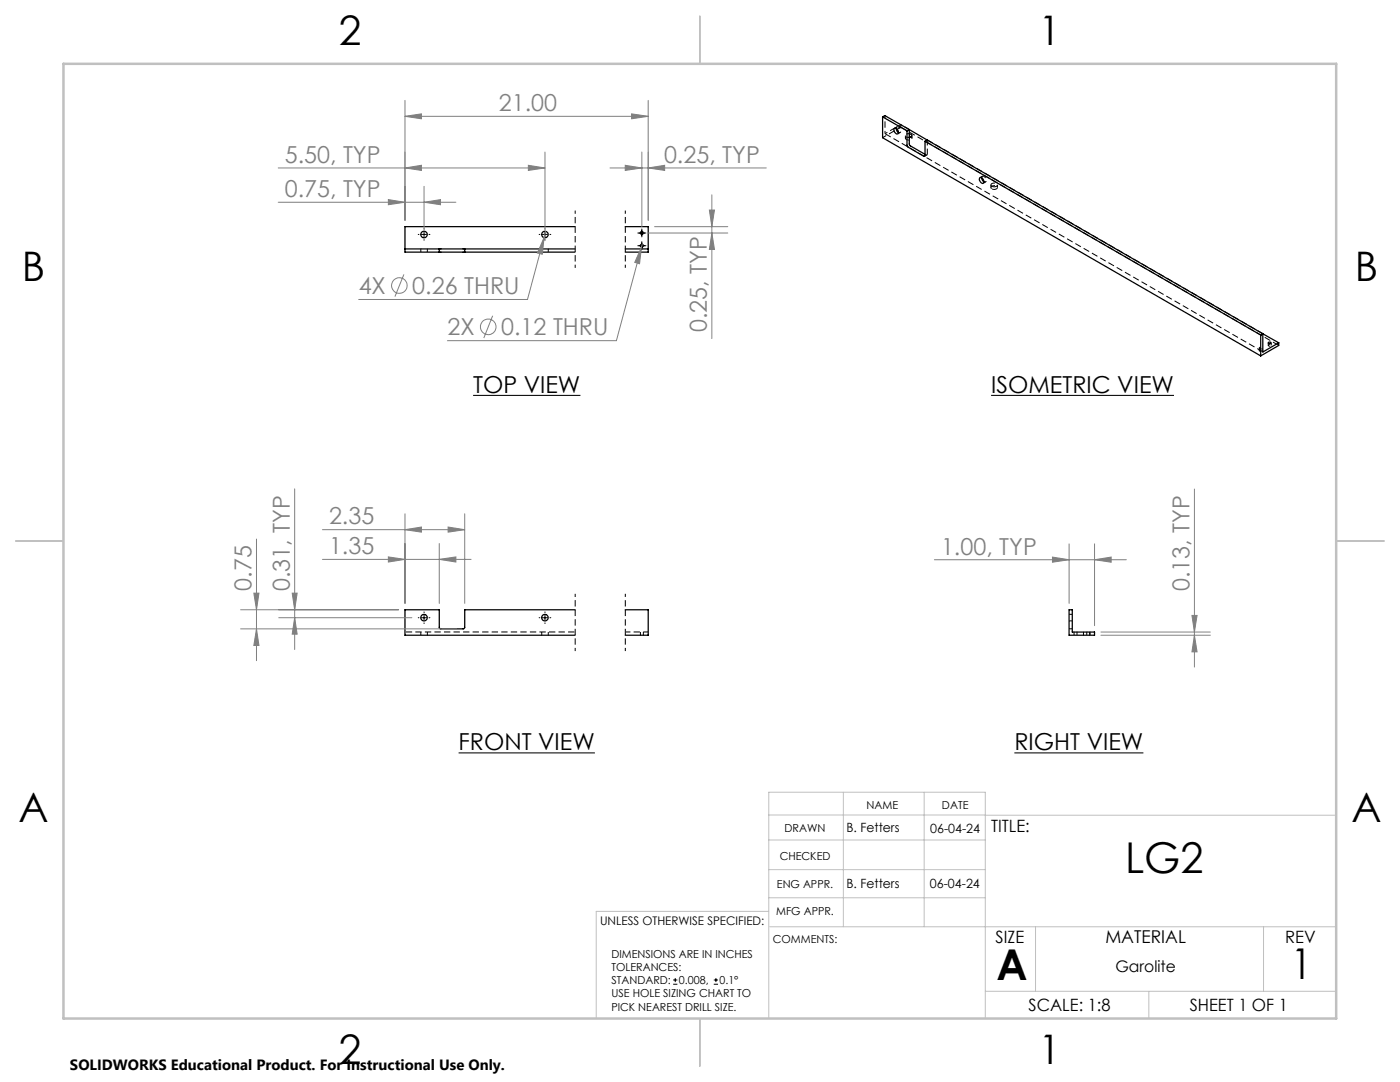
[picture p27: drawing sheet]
<svg xmlns="http://www.w3.org/2000/svg" width="279mm" height="216mm" viewBox="0 0 279 216" stroke-linecap="round" stroke-linejoin="round" font-family="sans-serif">
<defs><g id="words">
<g font-size="8.5">
<text x="224.5" y="174.2">LG2</text>
<text x="198.9" y="195.5">A</text>
<text x="257.6" y="195.4">1</text>
</g>
<g font-size="8.1">
<text x="67.6" y="8.9">2</text>
<text x="207.3" y="8.9">1</text>
<text x="4.4" y="56.1">B</text>
<text x="270.4" y="56.1">B</text>
<text x="3.7" y="164.1">A</text>
<text x="269.7" y="164.1">A</text>
<text x="67.6" y="212.4">2</text>
<text x="207.3" y="212.4">1</text>
</g>
<g font-size="4.7" fill="#808080">
<text x="99.6" y="22.2">21.00</text>
<text x="56.8" y="32.5">5.50, TYP</text>
<text x="132.5" y="32.5">0.25, TYP</text>
<text x="56.8" y="39.3">0.75, TYP</text>
<text x="71.6" y="58.7">4X</text>
<text x="82.3" y="58.7">0.26 THRU</text>
<text x="89.3" y="66.9">2X</text>
<text x="100" y="66.9">0.12 THRU</text>
<text x="141.1" y="66.3" transform="rotate(-90 141.1 66.3)">0.25, TYP</text>
<text x="65.7" y="104.6">2.35</text>
<text x="65.7" y="110.6">1.35</text>
<text x="187.8" y="110.6">1.00, TYP</text>
<text x="50.2" y="117.9" transform="rotate(-90 50.2 117.9)">0.75</text>
<text x="57.8" y="118" transform="rotate(-90 57.8 118)">0.31, TYP</text>
<text x="237.4" y="118" transform="rotate(-90 237.4 118)">0.13, TYP</text>
</g>
<g font-size="4.7">
<text x="94.4" y="78.4">TOP VIEW</text>
<text x="197.8" y="78.4">ISOMETRIC VIEW</text>
<text x="91.5" y="149.7">FRONT VIEW</text>
<text x="202.4" y="149.7">RIGHT VIEW</text>
</g>
<text font-size="3.5" x="220.6" y="188.1">MATERIAL</text>
<g font-size="3.4">
<text x="197.8" y="166">TITLE:</text>
<text x="198.7" y="188.1">SIZE</text>
<text x="256.5" y="188.2">REV</text>
<text x="205.3" y="201.7">SCALE: 1:8</text>
<text x="237.4" y="201.7">SHEET 1 OF 1</text>
</g>
<text font-size="3.2" x="222.6" y="193.9">Garolite</text>
<text font-size="3" x="14" y="213.5">SOLIDWORKS Educational Product. For Instructional Use Only.</text>
<g font-size="2.5">
<text x="168.9" y="166.1">B. Fetters</text>
<text x="185.7" y="166.2">06-04-24</text>
<text x="168.9" y="177.1">B. Fetters</text>
<text x="185.6" y="177.1">06-04-24</text>
</g>
<text font-size="2.4" x="119.8" y="184.6">UNLESS OTHERWISE SPECIFIED:</text>
<g font-size="2.2">
<text x="172.9" y="161.4">NAME</text>
<text x="188" y="161.4">DATE</text>
<text x="156.6" y="166.1">DRAWN</text>
<text x="155.6" y="171.6">CHECKED</text>
<text x="155.1" y="177.1">ENG APPR.</text>
<text x="154.9" y="182.6">MFG APPR.</text>
<text x="122" y="191.1">DIMENSIONS ARE IN INCHES</text>
<text x="154.2" y="188.1">COMMENTS:</text>
<text x="122" y="193.7">TOLERANCES:</text>
<text x="122" y="196.4">STANDARD:</text>
<text x="135.5" y="196.4">0.008,</text>
<text x="143.6" y="196.4">0.1°</text>
<text x="122" y="199">USE HOLE SIZING CHART TO</text>
<text x="122" y="201.7">PICK NEAREST DRILL SIZE.</text>
</g>
</g></defs>
<path d="M185.1 27.9v2.9M124.8 126.1h4.6" fill="none" stroke="#000" stroke-width=".2" stroke-dasharray="1.3 .6" stroke-dashoffset=".2" stroke-linecap="butt"/>
<g fill="none" stroke="#000" stroke-width=".2" stroke-dasharray="1.3 .6" stroke-linecap="butt">
<path d="M179 25.3l-.5 .3M179.2 26.7l.4-.3M179.8 24.9v.5M180.7 27.1v.5M180.9 27.3l.6 .1M182 27.6v-.5M184.5 31.2l.5-.3M184.8 30.9l.3-.1M184.8 30.9l-.2-.1M196.1 35.2l-.5 .2M196.3 36.6l.4-.3M197.8 36.9v.5"/>
<path d="M199.1 37.4v-.5M84 49.6v.7M85.3 50.3v-.7M108.1 49.6v.7M109.4 50.3v-.7M251.3 69.4v.6M251.9 70v-.6M253.1 68.4v.5M253.7 68.9v-.5M84 126.1v.6M85.3 126.7v-.6M108.1 126.1v.6"/>
<path d="M109.4 126.7v-.6M127.8 126.1v.6M128.4 126.7v-.6M213.4 125.5h.6M213.4 123.9h.6M214 122.6h-.6M214.4 126.1v.6M214.9 126.7v-.6M216.2 126.1v.6M216.9 126.1v.6M217.5 126.7v-.6"/>
</g>
<path d="M80.8 126.1h34" fill="none" stroke="#000" stroke-width=".2" stroke-dasharray="1.3 .6" stroke-dashoffset="-.2" stroke-linecap="butt"/>
<g fill="none" stroke="#000" stroke-width=".25">
<path d="M176.1 23.3v4.2l75.5 43.5M176.1 23.3l4.9 2.8M176.1 23.3l.5-.2 4.9 2.8M178.5 25.6a.65 .65 0 0 1 .7 .4 .65 .65 0 0 1-.1 .7 .81 .81 0 0 1-.6-1.1zM178.8 25.6l.3 .6 .2 .2M181 26.1v3l3.4 2.1 .2-.1v-2.9M181.5 26.7l.4 .1 .1 .3-.5 .3M181.5 25.9v3.1l3.1 1.8M181.5 27.2l.3 .1M181.5 25.9l3.5 2M181.5 25.9l-.5 .2M184.6 28.2l67 38.7"/>
<path d="M185 27.9l-.4 .3M185 27.9l67 38.7M195.5 35.5a.68 .68 0 0 1 .7 .3 .68 .68 0 0 1-.1 .8 .92 .92 0 0 1-.6-1.1zM195.9 35.5l.1 .4 .4 .4M80.8 49.7h6.9M87.7 50.3h5M87.7 49.7h5M87.7 49.7v.6M92.7 49.7v.6M92.7 50.3h22.1M92.7 49.7h22.1M114.8 45.2h-34v5.1h6.9"/>
<path d="M124.8 45.2h4.6v5.1h-4.6M124.8 49.7h4.6M251.6 66.9v4.1M252 66.6l-.4 .3M252 66.6v3.6l3.2-1.8M252 66.6l3.2 1.8M253.1 68.4a.28 .28 0 0 1 .3-.2 .28 .28 0 0 1 .2 .3l-.3 .1zM255.2 68.4v.5l-3.6 2.1M114.8 121.7h-22.1v3.5l-.2 .3-4.7-.1-.1-.2v-3.5h-6.9v5.1h34M124.8 121.7h4.6v5.1h-4.6M213.4 121.7h.6v4.4h4.4v.7h-5z"/>
<circle cx="84.6" cy="46.8" r=".65"/>
<circle cx="108.7" cy="46.8" r=".65"/>
<circle cx="128.1" cy="46.5" r=".29"/>
<circle cx="128.1" cy="49" r=".29"/>
<circle cx="84.6" cy="123.2" r=".66"/>
<circle cx="108.7" cy="123.2" r=".66"/>
</g>
<path d="M176.6 26.7l3.2-1.8M176.6 23v3.7M251.4 69.6l-.1-.1a.24 .24 0 0 1 .3-.2 .24 .24 0 0 1 .2 .3h-.4M251.4 70.1l-.1-.1a.24 .24 0 0 1 .3-.2 .24 .24 0 0 1 .2 .3h-.4M253.2 69h-.1a.24 .24 0 0 1 .3-.3 .24 .24 0 0 1 .2 .3h-.4" fill="none" stroke="#000" stroke-width=".2" stroke-dasharray="1.3 .6" stroke-dashoffset=".7" stroke-linecap="butt"/>
<path d="M179.8 24.9l1.7 .9" fill="none" stroke="#000" stroke-width=".2" stroke-dasharray="1.3 .6" stroke-dashoffset="1" stroke-linecap="butt"/>
<path d="M185.1 27.9l67 38.7" fill="none" stroke="#000" stroke-width=".2" stroke-dasharray="1.3 .6" stroke-dashoffset=".1" stroke-linecap="butt"/>
<path d="M176.6 26.7l75.5 43.5M179.8 25.4l75.4 43.5M197.9 37.2a.66 .66 0 0 0 1.1-.4 .77 .77 0 0 0-1.2 .1l.1 .3M197.9 37.7l-.1-.1a.58 .58 0 0 1 .3-.6 .58 .58 0 0 1 .7 .1l.2 .2a.66 .66 0 0 1-1.1 .4" fill="none" stroke="#000" stroke-width=".2" stroke-dasharray="1.3 .6" stroke-dashoffset="-.1" stroke-linecap="butt"/>
<path d="M180.9 27.8l-.2-.2 .1-.2 .7-.2M181.5 26.7l-.7 .2-.1 .2 .2 .2M114.8 42v11.4M124.8 42v11.4M114.8 118.5v11.4M124.8 118.5v11.4" fill="none" stroke="#000" stroke-width=".2" stroke-dasharray="1.3 .6" stroke-dashoffset=".6" stroke-linecap="butt"/>
<path d="M179.3 25.3a.66 .66 0 0 1 .2 1.2l-.2-.1M181.8 27.3l.2 .2a.66 .66 0 0 1-1.1 .3M196.4 35.2a.66 .66 0 0 1 .2 1.1h-.2" fill="none" stroke="#000" stroke-width=".2" stroke-dasharray="1.3 .6" stroke-dashoffset=".8" stroke-linecap="butt"/>
<path d="M178.9 25.6l.1-.3h.3M195.9 35.4l.2-.3 .3 .1" fill="none" stroke="#000" stroke-width=".2" stroke-dasharray="1.3 .6" stroke-dashoffset=".3" stroke-linecap="butt"/>
<path d="M179.8 25.4l-3.6 2" fill="none" stroke="#000" stroke-width=".2" stroke-dasharray="1.3 .6" stroke-dashoffset=".5" stroke-linecap="butt"/>
<g fill="none" stroke="#808080" stroke-width=".2">
<path d="M55.5 33.5h53.3M77.5 39.8l3.3 .6-3.3 .5zM80.8 33.5l3.3-.5v1zM80.8 23.2l3.3-.5v1zM80.8 20v24M80.8 23.2h48.6M84.6 37.2v8.3M105.4 33l3.4 .5-3.4 .5zM108.8 30.3v15.2M121.7 33.5h31.2M124.8 33l3.3 .5-3.3 .5zM126 22.7l3.4 .5-3.4 .5z"/>
<path d="M128.1 30.3v14.9M129.4 33.5l3.2-.5v1zM129.4 20v24M142.1 38.9v28.7M55.5 40.4h35.5M80.6 54.8l-1.8 4.4M84.6 40.4l3.3-.6v1.1zM108.6 47.4l-.4 3.3-1-.2zM108.6 47.4l-3.3 12.4h-33.7M108.9 46.1l-.3 1.3M128 49.3l-.4 3.3-.9-.2zM128 49.3l-5 18.7h-33.7"/>
<path d="M128.2 48.8l-.2 .5M129.4 46.5h15.8M130.6 45.2h14.6M141.6 41.9h1l-.5 3.3zM142.1 46.5l.5 3.3h-1zM98.3 63l-1.7 4.5M58.8 97.5v32.1M238.4 97.6v35.5M50.7 118.4h1l-.5 3.3zM51.2 107.6v24.2M58.3 118.4h1l-.5 3.3zM64.3 111.6h29.7"/>
<path d="M64.3 105.7h28.4M77.5 111.1l3.3 .5-3.3 .5zM80.8 105.7l3.3-.5v1zM80.8 102.5v17.9M87.7 111.6l3.3-.5v1zM87.7 108.4v12M89.4 105.2l3.3 .5-3.3 .5zM92.7 102.5v17.9M186.5 111.7h38.3M210 111.2l3.4 .5-3.4 .5zM213.4 108.5v11.9M218.4 111.7l3.4-.5v1z"/>
<path d="M218.4 108.5v16.3M48 121.7h31.6M48 125.5h43.2M51.2 125.5l.5 3.3h-1zM55.6 123.3h26.6M58.8 123.3l.5 3.2h-1zM219.7 126.1h21.8M219.7 126.8h21.8M237.9 122.8h1l-.5 3.3zM238.4 126.8l.5 3.3h-1z"/>
<circle cx="79.7" cy="57" r="1.56"/>
<circle cx="97.4" cy="65.2" r="1.55"/>
</g>
<g fill="none" stroke="#000" stroke-width=".2">
<path d="M83.5 46.8h.1M84.1 46.8h1M84.6 45.6v.2M84.6 46.3v1M84.6 47.8v.1M85.6 46.8h.2M107.6 46.8h.1M108.2 46.8h1.1M108.8 45.6v.2M108.8 46.3v1M108.8 47.8v.1M109.7 46.8h.2"/>
<path d="M127.3 49h1.6M127.3 46.5h1.6M128.1 45.7v1.6M128.1 48.2v1.6M83.5 123.3h.1M84.1 123.3h1M84.6 122.1v.1M84.6 122.7v1.1M84.6 124.3v.1M85.6 123.3h.2M107.6 123.3h.1M108.2 123.3h1.1"/>
<path d="M108.8 122.1v.1M108.8 122.7v1.1M108.8 124.3v.1M109.7 123.3h.2M134.3 196.4h.9M134.3 195.5h.9M134.8 195.2v.8M142.5 196.4h.8M142.5 195.5h.8M142.9 195.2v.8"/>
</g>
<path d="M94.4 78.9h21.4M197.8 78.9h36.5M91.5 150.2h27.2M202.4 150.2h25.8" fill="none" stroke="#000" stroke-width=".21"/>
<g fill="none" stroke="#c0c0c0" stroke-width=".2">
<path d="M168.3 158.1v26.8M184.4 158.1v26.8M153.4 162.6l113.3 .1M153.4 167.6h43.2M153.4 173.5h43.2M153.4 179.1h43.2M153.4 181.9h-34.4v21.3M153.6 184.9h113.1M196.6 197.8h70.1M206.7 184.9v12.9M229.3 197.8v5.4M252.2 184.9v12.9"/>
<path d="M153.4 203.2v-45.1h43.2v45.1"/>
</g>
<path d="M139.7 3.2v9.5M3.1 107.9h9.6M266.7 107.9h9.5M139.7 203.2v9.6" fill="none" stroke="#c0c0c0" stroke-width=".25"/>
<path d="M12.7 12.7h254v190.5h-254z" fill="none" stroke="#c0c0c0" stroke-width=".5"/>
<g fill="#808080">
<path d="M129.4 33.5l3.2-.5v1zM124.8 33l3.3 .5-3.3 .5z"/>
<path d="M108.6 47.4l-1.4 3.1 1 .2zM128 49.3l-1.3 3.1 .9 .2z"/>
<path d="M77.5 111.1l3.3 .5-3.3 .5zM87.7 111.6l3.3-.5v1zM80.8 105.7l3.3-.5v1zM89.4 105.2l3.3 .5-3.3 .5z"/>
<path d="M141.6 41.9h1l-.5 3.3zM142.1 46.5l.5 3.3h-1zM237.9 122.8h1l-.5 3.3zM238.4 126.8l.5 3.3h-1z"/>
<path d="M50.7 118.4h1l-.5 3.3zM51.2 125.5l.5 3.3h-1zM58.3 118.4h1l-.5 3.3zM58.8 123.3l.5 3.2h-1z"/>
<path d="M77.5 39.8l3.3 .6-3.3 .5zM84.6 40.4l3.3-.6v1.1zM80.8 33.5l3.3-.5v1zM105.4 33l3.4 .5-3.4 .5z"/>
<path d="M80.8 23.2l3.3-.5v1zM126 22.7l3.4 .5-3.4 .5z"/>
<path d="M210 111.2l3.4 .5-3.4 .5zM218.4 111.7l3.4-.5v1z"/>
</g>
<use href="#words"/>
</svg>
